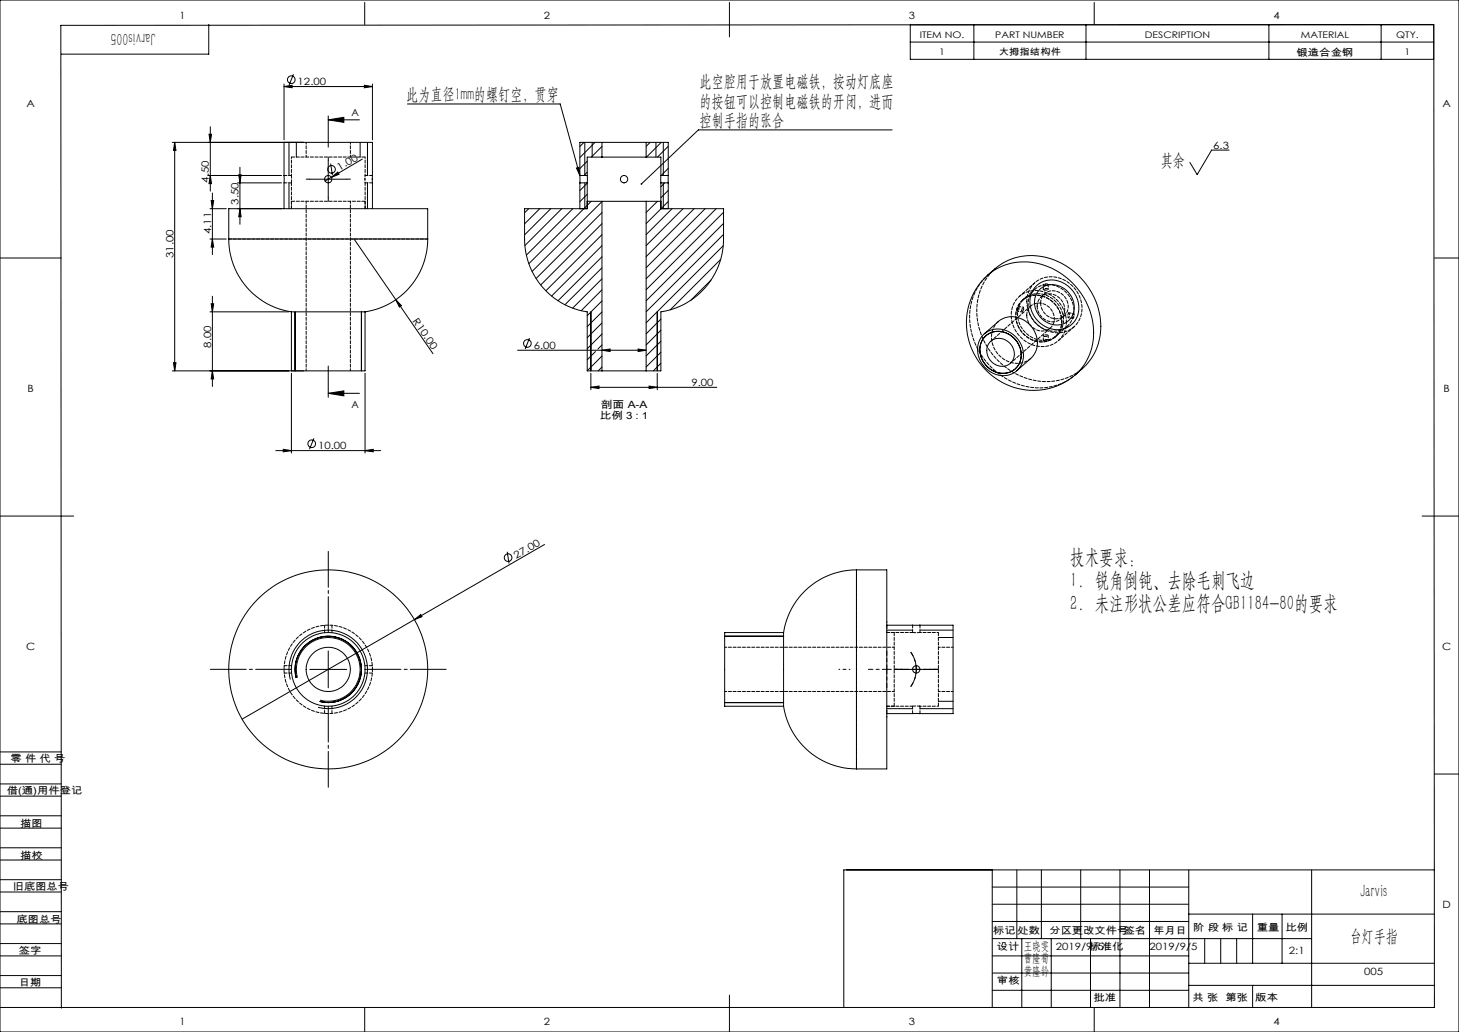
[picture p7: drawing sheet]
<svg xmlns="http://www.w3.org/2000/svg" width="594mm" height="420mm" viewBox="0 0 594 420" stroke-linecap="round" stroke-linejoin="round" font-family="sans-serif">
<defs><g id="words">
<g font-size="8.5">
<text x="435.7" y="229.5">技术要求：</text>
<text x="435.7" y="239">1. 锐角倒钝、去除毛刺飞边</text>
<text x="435.7" y="248.4">2. 未注形状公差应符合GB1184-80的要求</text>
</g>
<text font-size="7.1" fill="#0a0605" x="63.4" y="13.4" transform="rotate(-180 63.4 13.4)">Jarvis005</text>
<g font-size="7.1">
<text x="284.8" y="35.3">此空腔用于放置电磁铁，按动灯底座</text>
<text x="165.4" y="40.9">此为直径1mm的螺钉空，贯穿</text>
<text x="284.8" y="43.4">的按钮可以控制电磁铁的开闭，进而</text>
<text x="284.8" y="51.4">控制手指的张合</text>
<text x="472.5" y="67.6">其余</text>
<text x="553.8" y="365">Jarvis</text>
<text x="549.4" y="383.4">台灯手指</text>
</g>
<g font-size="4.9">
<text x="416.8" y="386.8">王晓雯</text>
<text x="416.8" y="391.7">曹隆荀</text>
<text x="416.8" y="396.6">黄隆钤</text>
</g>
<g font-size="4.1">
<text x="73.1" y="7.7">1</text>
<text x="221.5" y="7.7">2</text>
<text x="370" y="7.7">3</text>
<text x="518.5" y="7.7">4</text>
<text x="527.8" y="22.7">锻造合金钢</text>
<text x="121.2" y="34.6">12.00</text>
<text x="10.8" y="43.4">A</text>
<text x="143.1" y="47">A</text>
<text x="587.3" y="43.4">A</text>
<text x="493.9" y="60.5">6.3</text>
<text x="138.3" y="69.5" transform="rotate(-30 138.3 69.5)">1.00</text>
<text x="85.1" y="74.4" transform="rotate(-90 85.1 74.4)">4.50</text>
<text x="97.1" y="83.3" transform="rotate(-90 97.1 83.3)">3.50</text>
<text x="85.9" y="95.4" transform="rotate(-90 85.9 95.4)">4.11</text>
<text x="70.6" y="105" transform="rotate(-90 70.6 105)">31.00</text>
<text x="167.8" y="130.6" transform="rotate(55 167.8 130.6)">R10.00</text>
<text x="85.9" y="141.5" transform="rotate(-90 85.9 141.5)">8.00</text>
<text x="217.3" y="141.9">6.00</text>
<text x="11.2" y="159.7">B</text>
<text x="281.5" y="157">9.00</text>
<text x="587.7" y="159.7">B</text>
<text x="143.1" y="165.9">A</text>
<text x="244.6" y="165.9">剖面 A-A</text>
<text x="244.3" y="170.4">比例 3 : 1</text>
<text x="129.5" y="182.7">10.00</text>
<text x="210.2" y="227.5" transform="rotate(-30 210.2 227.5)">27.00</text>
<text x="10.6" y="264.7">C</text>
<text x="587.1" y="264.7">C</text>
<text x="4.3" y="310.3">零 件 代 号</text>
<text x="2.7" y="323.3">借(通)用件登记</text>
<text x="8.2" y="336.5">描图</text>
<text x="8.2" y="349.6">描校</text>
<text x="5.3" y="362.3">旧底图总号</text>
<text x="587.3" y="369.7">D</text>
<text x="6.8" y="375.5">底图总号</text>
<text x="404.3" y="380.2">标记</text>
<text x="414.2" y="380.2">处数</text>
<text x="427.3" y="380.2">分区更改文件号</text>
<text x="457.5" y="380.2">签名</text>
<text x="469.6" y="380.2">年月日</text>
<text x="485.8" y="378.9">阶 段 标 记</text>
<text x="511.7" y="378.9">重量</text>
<text x="523.4" y="378.9">比例</text>
<text x="7.6" y="388.3">签字</text>
<text x="405.9" y="386.6">设计</text>
<text x="429.8" y="386.6">2019/9/5</text>
<text x="443.5" y="386.6">标准化</text>
<text x="468" y="386.6">2019/9/5</text>
<text x="7.7" y="401.3">日期</text>
<text x="405.9" y="400.5">审核</text>
<text x="555.4" y="397">005</text>
<text x="445.2" y="407.5">批准</text>
<text x="485.5" y="407.5">共 张 第张</text>
<text x="511" y="407.5">版本</text>
<text x="73.1" y="417.2">1</text>
<text x="221.5" y="417.2">2</text>
<text x="370" y="417.2">3</text>
<text x="518.5" y="417.2">4</text>
</g>
<text font-size="4.1" fill="#0a0605" x="524.7" y="388.2">2:1</text>
<g font-size="3.7">
<text x="374.5" y="15.5">ITEM NO.</text>
<text x="405.2" y="15.5">PART NUMBER</text>
<text x="466.1" y="15.5">DESCRIPTION</text>
<text x="529.6" y="15.5">MATERIAL</text>
<text x="568.4" y="15.5">QTY.</text>
<text x="382.4" y="22.5">1</text>
<text x="406.6" y="22.5">大拇指结构件</text>
<text x="571.8" y="22.5">1</text>
</g>
</g></defs>
<g fill="none" stroke="#000" stroke-width=".41">
<path d="M0 0h594v420h-594zM85 10v12h-60M148.5 1v9M297 1v14M370.6 10.1h213.1v14h-213.1zM370.6 17.1h213.1M396.5 10.1v14M442.1 10.1v14M445.5 1v9M516.6 10.1v14M562.3 10.1v14M115.6 35.2l3.3-.5v1z"/>
<path d="M115.6 34.2v22.7M115.6 35.2h36M119.5 30.2l-1.8 4.5M148.3 34.7l3.3 .5-3.3 .5zM151.6 34.2v22.7M70.1 57.9h53.5M71.1 57.9v93M71.1 57.9l.5 3.3h-1zM85.1 54.6h1l-.5 3.3zM85.6 51.6v26.2M117.7 57.9v13.5M120.6 57.9v6"/>
<path d="M133.6 48.8l6.4-1.1v2.1zM133.6 48.8h12.7M133.6 47.2v12.7M146.6 57.9v6M149.6 57.9v13.5M165.9 42.3h62.2l8 29.1M237.8 57.9l-1.7 1.7M238.1 57.9v13.5M241.1 57.9v6M242.3 57.9l-6.2 6.2M245.1 59.6l-4.4 4.3M245.1 57.9h18"/>
<path d="M245.1 57.9h-9v13.5M245.1 57.9v6M263.1 57.9h9v13.5M263.1 57.9v6M264.7 57.9l-1.6 1.7M267.1 57.9v6M269.2 57.9l-6 6M270.1 57.9v13.5M272.1 59.5l-4.4 4.4M363.2 52.9h-78.9l-23.2 22M84.6 71.4h30M85.6 71.4l.5 3.3h-1z"/>
<path d="M86.5 78.6v25M96.7 74.4h17.9M97.2 71.1h1l-.5 3.3zM97.7 68.1v23.2M117.7 74.4v10.5M126.1 72.9h15M133.6 65.4v15M134.6 66.6l.7 4.7M134.9 72.2l2.6-2.2 .5 .9zM134.9 72.2l-2.6 1.5M147.5 64.8l-12.6 7.4M149.6 74.4v10.5"/>
<path d="M234.7 68.4l1-.3 .4 3.3zM236.1 71.4v3M236.1 71.4h3M236.1 74.4h3M236.1 74.4v10.5M238.1 74.4v10.5M239.1 65.6l-3 3M239.1 70.1l-1.4 1.3M239.1 74.6l-3 3M239.1 79.1l-3 3M239.1 74.4v10.5h-25.5v12.4a30 30 0 0 0 25.5 29.6v24M239.1 71.4v3"/>
<path d="M245.1 63.9h18M245.1 63.9h-6v7.5M263.1 63.9h6v7.5M269.1 74.4v10.5h25.5v12.4a29.9 29.9 0 0 1-25.5 29.6v24h-6M269.1 71.4v3M269.1 71.4h3M269.1 74.4h3M270.1 74.4v10.5M270.7 74.4l-1.6 1.6M272.1 68.5l-2.9 2.9M272.1 77.5l-3 3M272.1 71.4v3"/>
<path d="M272.1 74.4v10.5M500.4 61.1h-7.1l-5.9 10-3-5M85.5 84.9h6.6M85.5 97.3h6.6M86 81.6h1l-.5 3.3zM86.5 97.3l.5 3.3h-1zM93.1 97.3a30 30 0 0 0 25.5 29.6M93.1 97.3v-12.4h81v12.4M93.1 97.3h81M96.7 84.9h17.9M97.7 84.9l.5 3.3h-1zM115.6 84.9v-27h36v27"/>
<path d="M144.1 97.3l32.2 46.7M174.1 97.3a30 30 0 0 1-25.5 29.6M215.3 84.9l-1.7 1.7M219.7 84.9l-6.1 6.2M224.2 84.9l-10.6 10.7M228.7 84.9l-15 15.1M233.2 84.9l-18.9 18.9M239.1 81.9h6M240.7 81.9l-25.4 25.4M245.1 82l-28.5 28.5M245.1 95.5l-22.9 22.8M245.1 86.5l-26.8 26.9"/>
<path d="M245.1 91l-25 25M245.1 100l-20.5 20.5M245.1 81.9h18M245.1 81.9v69M263.1 81.9h6M263.1 81.9v69M263.1 81.9v.1M267.7 81.9l-4.6 4.6M272.1 82l-9 9M273.6 84.9l-10.5 10.6M278.1 84.9l-15 15.1M282.6 84.9l-19.5 19.5"/>
<path d="M287.1 84.9l-24 24.1M291.6 84.9l-28.5 28.5M294.6 86.4l-31.5 31.5M294.6 90.9l-31.5 31.5M294.6 95.4l-31.5 31.5M0 105h25M245.1 104.5l-17.9 17.9M245.1 109l-15.1 15M245.1 113.5l-11.9 11.9M245.1 118l-8.5 8.5M289.5 113.9l-8.3 8.3M293.4 105.6l-20.5 20.5"/>
<path d="M294.4 100l-31.3 31.4M402.1 112a27.1 27.1 0 0 0-7.1 28.3 27.1 27.1 0 0 0 22.7 18.4 25.8 25.8 0 0 0 20.2-6.2M402.1 112l3-2.6a24.5 24.5 0 0 1 30.3-.3 27.8 27.8 0 0 1 10.2 34.6l-3.4 4.9-4.3 3.9M402.1 112a24.7 24.7 0 0 1 31.4 .4 27.9 27.9 0 0 1 9.7 32.7 21.8 21.8 0 0 1-5.3 7.4M421.6 116.6a10.4 10.4 0 0 1 16.5 3.9 9.1 9.1 0 0 1-1.8 11.5 9.1 9.1 0 0 1-11.6 .4 10.7 10.7 0 0 1-3.1-15.8zM423.3 117.7a8.6 8.6 0 0 1 13.7 4.8 7.4 7.4 0 0 1-2.8 8.6 7.4 7.4 0 0 1-9-.5 8.6 8.6 0 0 1-1.9-12.9zM584 105h10M85.5 126.9h32.1M86 123.6h1l-.5 3.3zM86.5 120.6v36.7M118.6 126.9h30M118.6 126.9v24h30v-24"/>
<path d="M120.1 126.9v24M147.1 126.9v24M161.1 122l2.3 2.4-.8 .6zM215.6 137.6l-1.8 4.4M240.6 126.9v24M245.1 122.5l-6 6M245.1 126.9l-6 6M245.1 131.4l-6 6M245.1 135.9l-6 6M267.6 126.9v24M269.1 129.9l-6 6M269.1 134.4l-6 6"/>
<path d="M269.1 138.9l-6 6M400.5 136.1a9.9 9.9 0 0 1 15.7 5.3 8.5 8.5 0 0 1-2.9 10 8.5 8.5 0 0 1-10.4-.3 9.9 9.9 0 0 1-2.4-15zM400.7 135.9l5.7-5a9.9 9.9 0 0 1 15.5 5.5 8.8 8.8 0 0 1-2.3 9.5l-5.7 5M401.1 136.9a9 9 0 0 1 14.4 5.2 7.7 7.7 0 0 1-3.3 8.8 7.7 7.7 0 0 1-9.4-.9 8.9 8.9 0 0 1-1.7-13.1zM403.2 139a6 6 0 0 1 8.1 .8 6 6 0 0 1 0 8.1 6.1 6.1 0 0 1-7.9-1 6.1 6.1 0 0 1-.2-7.9zM70.1 150.9h53.5M70.6 147.6h1l-.5 3.3zM86.5 150.9l.5 3.3h-1zM118.6 151.9v32.5M133.6 149v12.7M148.6 151.9v32.5M210.7 142.5h52.4"/>
<path d="M239.1 150.9h6M240.6 157.6l3.3-.5v1zM240.6 151.9v6.7M240.6 157.6h51.2M242.4 143.1l-3.3 3.3M245.1 140.4l-1.7 1.6M245.1 144.9l-6 6M245.1 149.4l-1.5 1.5M245.1 150.9h18M245.1 142.5l3.3-.5v1.1zM259.8 142l3.3 .5-3.3 .6zM264.3 157.1l3.3 .5-3.3 .5z"/>
<path d="M267.6 151.9v6.7M269.1 143.4l-6 5.9M269.1 147.8l-3.1 3.1M127.8 178.4l-1.8 4.4M133.6 160.1l6.4-1v2zM133.6 160.1h12.7M112.3 183.4h42.7M115.3 182.9l3.3 .5-3.3 .5zM148.6 183.4l3.3-.5v1zM0 210h30M579 210h15M206.5 224.6l.7 4.7"/>
<path d="M221.7 221.6l-53 30.6M348.7 231.9a30 30 0 0 0-29.7 25.5M348.7 231.9h12.3v81h-12.3M348.7 231.9v81M168.7 252.2l2.6-2.1 .5 .9zM168.7 252.2l-70.1 40.5M295 258.9h24M319 257.4v30M319 257.4h-24v30h24M361 256.5h10.5M361 254.4h27v36h-27M374.5 256.5h13.5"/>
<path d="M382 259.5h6M118.2 276.6a16 16 0 0 1 14-20.1 16 16 0 0 1 17.3 17.3 16 16 0 0 1-20 14M120.6 275.9a13.5 13.5 0 0 1 11.8-17 13.5 13.5 0 0 1 14.7 14.7 13.5 13.5 0 0 1-17 11.9M121.1 275.8a13 13 0 0 1 11.4-16.3 13 13 0 0 1 14.1 14.1 13 13 0 0 1-16.3 11.4M126.1 272.4h15M133.6 264.9v15M365.5 272.4h15M370.8 265.4a12 12 0 0 1 0 14.1M295 285.9h24M319 287.4a30.1 30.1 0 0 0 29.7 25.5M361 288.4h10.5M374.5 288.4h13.5"/>
<path d="M382 285.4h6M0 319h25M0 311h25M0 306h25M584 315h10M0 324h25M0 337h25M0 332h25M0 350h25M0 345h25M0 358h25M404 354v56"/>
<path d="M414 354v28M424 354v28M440 354v28M456 354v56M468 354v56M484 354v56M534 354v56M584 354h-240.5v56M0 363h25M0 376h25M0 371h25M404 361h80"/>
<path d="M404 368h80M404 375h80M484 372h100M510 372v20M522 372v20M0 389h25M0 384h25M0 397h25M404 389h80M404 382h130M404 396h80M416 382v28"/>
<path d="M428 382v28M444 382v28M484 392h100M490.5 382v10M497 382v10M503.5 382v10M0 402h25M0 410h584l-.3-400-558.9 .3 .2 400M148.5 410v10M297 405v15M404 403h80M445.5 410v10"/>
<path d="M484 401h100M510 401v9"/>
<circle cx="118.6" cy="32.4" r="1.55"/>
<circle cx="133.6" cy="72.9" r="1.49"/>
<circle cx="135" cy="68.9" r="1.56"/>
<circle cx="254.1" cy="72.9" r="1.49"/>
<circle cx="214.7" cy="139.8" r="1.55"/>
<circle cx="126.9" cy="180.6" r="1.55"/>
<circle cx="206.9" cy="226.9" r="1.55"/>
<circle cx="133.6" cy="272.4" r="40.5"/>
<circle cx="133.6" cy="272.4" r="15"/>
<circle cx="133.6" cy="272.4" r="9"/>
<circle cx="373" cy="272.4" r="1.49"/>
</g>
<path d="M373.1 272.4l-.7-3.9-1.6-3.1M373.1 272.4l-.7 3.9-1.6 3.1" fill="none" stroke="#000" stroke-width=".41" stroke-dasharray="15.2 1.3 1.3 1.3" stroke-dashoffset="13.4" stroke-linecap="butt"/>
<path d="M133.7 257.4v-33M118.6 272.4h-32.9M148.7 272.4h32.9M133.7 287.4v33" fill="none" stroke="#000" stroke-width=".41" stroke-dasharray="15.2 1.3 1.3 1.3" stroke-dashoffset=".6"/>
<path d="M126.1 72.9h-1.5M133.7 65.4v-1.5M141.1 72.9h1.5M133.7 80.4v1.5M365.5 272.4h-1.5M380.5 272.4h1.5" fill="none" stroke="#000" stroke-width=".41" stroke-dasharray="15.2 1.3 1.3 1.3"/>
<path d="M361.1 272.4v-7.5M361.1 272.4h-7.6M361.1 272.4v7.5M361.1 272.4h7.5M373.1 272.4h7.5M373.1 272.4h-7.6" fill="none" stroke="#000" stroke-width=".41" stroke-dasharray="15.2 1.3 1.3 1.3" stroke-dashoffset="13.4"/>
<path d="M361.1 257.4v-4.5M346 272.4h-4.5M376.1 272.4h4.5M361.1 287.4v4.5" fill="none" stroke="#000" stroke-width=".41" stroke-dasharray="15.2 1.3 1.3 1.3" stroke-dashoffset="14.9"/>
<g fill="#000">
<path d="M134.9 72.2l2.6-2.2 .5 .9zM161.1 122l2.3 2.4-.8 .6zM168.7 252.2l2.6-2.1 .5 .9z"/>
<path d="M115.6 35.2l3.3-.5v1zM148.3 34.7l3.3 .5-3.3 .5z"/>
<path d="M133.6 48.8l6.4-1.1v2.1zM133.6 160.1l6.4-1v2z"/>
<path d="M234.7 68.4l1-.3 .4 3.3zM260.9 74.6v.5l.2-.2-.2 .2a.35 .35 0 0 0 .5 .1 .35 .35 0 0 0 0-.5 .35 .35 0 0 0-.5-.1z"/>
<path d="M86 81.6h1l-.5 3.3zM86.5 97.3l.5 3.3h-1zM85.1 54.6h1l-.5 3.3zM85.6 71.4l.5 3.3h-1zM97.2 71.1h1l-.5 3.3zM97.7 84.9l.5 3.3h-1z"/>
<path d="M70.6 147.6h1l-.5 3.3zM71.1 57.9l.5 3.3h-1zM86.5 150.9l.5 3.3h-1zM86 123.6h1l-.5 3.3z"/>
<path d="M245.1 142.5l3.3-.5v1.1zM259.8 142l3.3 .5-3.3 .6z"/>
<path d="M264.3 157.1l3.3 .5-3.3 .5zM240.6 157.6l3.3-.5v1z"/>
<path d="M148.6 183.4l3.3-.5v1zM115.3 182.9l3.3 .5-3.3 .5z"/>
</g>
<path d="M425.4 116.2l1.3-.2a1.23 1.23 0 0 0-1.9 0l.6 .2M425.4 118l1.3-.1a1.23 1.23 0 0 0-1.9 0l.6 .1M414.2 126.1l.3-1.2 .2-.1 .2 .3a1.2 1.2 0 0 1-.6 1.6l-.1-.6M416 126.3l.4-1.2 .2-.1 .1 .3a1.2 1.2 0 0 1-.5 1.6l-.2-.6M419.7 124.5l-16.3 14.4M425.4 138.8l-.6-.3a1.35 1.35 0 0 1 1.9 0l-1.3 .3M425.4 136.9l-.6-.3a1.36 1.36 0 0 1 1.9 .1l-1.3 .2M435.1 127.4l-.3 1.8a1.11 1.11 0 0 0 .3-1.8M436.9 127.6l-.2 1.9a1.12 1.12 0 0 0 .2-1.9M411.3 147.9l16.3-14.4M151.6 272.4a18 18 0 0 1-26.6 15.8 18 18 0 0 1-1.1-30.9 18 18 0 0 1 27.7 13.7v1.4" fill="none" stroke="#000" stroke-width=".41" stroke-dasharray="1.3 .6" stroke-dashoffset=".3"/>
<g fill="none" stroke="#000" stroke-width=".41" stroke-dasharray="1.3 .6" stroke-dashoffset=".1">
<path d="M115.7 74.4h3M118.6 74.4v10.5M118.7 71.4h-3M148.6 74.4h3M151.6 71.4h-3M118.6 81.9v3M148.7 84.9v-3M148.7 84.9v-10.5M174.2 97.2h-81M406.4 130.9a10.1 10.1 0 0 0 4.3 16.3 8.7 8.7 0 0 0 8.9-1.3M132.1 254.5v3M135.2 257.5v-3"/>
<path d="M364.1 257.4h-3.1M371.5 257.4h-10.5M371.5 254.4v3M374.6 257.4v-3M115.7 273.9h3M118.7 270.9h-3M148.6 273.9h3M151.6 270.9h-3M132.1 287.3v3M135.2 290.3v-3M361.1 287.4h3M361.1 287.4h10.5"/>
<path d="M371.5 287.4v3M374.6 290.4v-3M348.7 312.9v-81"/>
</g>
<path d="M148.7 63.9h-30M118.6 81.9h30M364.1 257.4v30M382.1 287.4v-30" fill="none" stroke="#000" stroke-width=".41" stroke-dasharray="1.3 .6" stroke-dashoffset="-.1"/>
<g fill="none" stroke="#000" stroke-width=".41" stroke-dasharray="1.3 .6">
<path d="M115.7 71.4v.2M118.6 74.4l.1-2.8M148.6 73v-.4M151.6 73v-.4M418 128.3a5.2 5.2 0 0 1 3.7-4.9 5.2 5.2 0 0 1 5.8 2.1 5.2 5.2 0 0 1 1.4 6.2 5.2 5.2 0 0 1-5.7 2.9 6.6 6.6 0 0 1-5.2-6.3M422.3 124.6a5.2 5.2 0 0 1 3.7-4.9 5.2 5.2 0 0 1 5.8 2 5.2 5.2 0 0 1 1.3 6.3 5.2 5.2 0 0 1-5.7 2.9 6.6 6.6 0 0 1-5.1-6.3M423.7 123.3a5.2 5.2 0 0 1 3.7-4.8 5.2 5.2 0 0 1 5.8 2 5.2 5.2 0 0 1 1.3 6.2 5.2 5.2 0 0 1-5.7 2.9 6.6 6.6 0 0 1-5.1-6.3M371.5 257.4h2.9M374.5 254.4h.1M371.5 272.4l.1-.2M371.6 272.5v-.1M372.9 270.9h.4"/>
<path d="M374.4 290.4h.1M374.4 287.4h-2.9"/>
</g>
<path d="M118.6 63.9v7.5M148.6 72.9v1.5M148.7 71.4v-7.5M405.1 109.4a24.7 24.7 0 0 0-3.3 31.5 27.7 27.7 0 0 0 32.4 12.9l3.3-1.5 3.3-2.4M437.9 152.5a24.8 24.8 0 0 1-31.9-.9 27.8 27.8 0 0 1-9-32.8 21.3 21.3 0 0 1 5.2-6.8M382.1 257.4h-7.6M374.5 287.4h7.6" fill="none" stroke="#000" stroke-width=".41" stroke-dasharray="1.3 .6" stroke-dashoffset=".7"/>
<path d="M148.6 71.4v1.5" fill="none" stroke="#000" stroke-width=".41" stroke-dasharray="1.3 .6" stroke-dashoffset=".8"/>
<path d="M124.7 81.9v69M418.1 122.6a10 10 0 0 1 15.5-8.4 12.1 12.1 0 0 1 4.1 18.4 11.6 11.6 0 0 1-18.1-4.1l-1.2-3.3-.3-2.6M434.1 131.1a10 10 0 0 1-15.5 8.4 12.1 12.1 0 0 1-4.1-18.4 11.6 11.6 0 0 1 18.1 4.1l1.3 3.3 .2 2.6M142.7 150.9v-69M364.1 263.4h-69.1M295 281.4h69.1" fill="none" stroke="#000" stroke-width=".41" stroke-dasharray="1.3 .6" stroke-dashoffset=".4"/>
<path d="M124.7 57.9v6M142.7 63.9v-6M417 121.5l-.7 .6M429.5 137.1l.7-.6M388.1 263.4h-6.1M382.1 281.4h6" fill="none" stroke="#000" stroke-width=".41" stroke-dasharray="1.3 .6" stroke-dashoffset=".5"/>
<path d="M414.3 127.8a8.4 8.4 0 0 1 4.8-7.6 8.4 8.4 0 0 1 9 1.1 9.7 9.7 0 0 1 1.3 15.9 10.4 10.4 0 0 1-15.1-9.4M418.5 124.1a10.5 10.5 0 0 0 14.5 9.7 9.5 9.5 0 0 0 0-15.8 8.6 8.6 0 0 0-8.9-1.8 8.6 8.6 0 0 0-5.5 7.1l-.1 .8M432.3 130.8a8.4 8.4 0 0 1-4.8 7.7 8.4 8.4 0 0 1-9-1.1 9.7 9.7 0 0 1-1.3-15.9 10.4 10.4 0 0 1 15.1 9.3" fill="none" stroke="#000" stroke-width=".41" stroke-dasharray="1.3 .6" stroke-dashoffset=".6"/>
<path d="M421.3 117.8l-5 4.3M421.4 115l-6.4 5.6M429.5 137.1l5-4.3M430.9 138.6l6.3-5.6" fill="none" stroke="#000" stroke-width=".41" stroke-dasharray="1.3 .6" stroke-dashoffset=".2"/>
<path d="M424.8 115.9v1.9M425.3 119.5l-1.4 1.3M426.8 117.8v-1.9M414.4 126.7l1.9 .3M416.6 125l-1.9-.2M424.8 136.5v1.9M426.8 138.4v-1.9M431.8 129.8l1.5-1.3M434.9 129.3l1.9 .3M437.1 127.6l-1.9-.3" fill="none" stroke="#000" stroke-width=".41" stroke-dasharray="1.3 .6" stroke-dashoffset=".9"/>
<use href="#words"/>
</svg>
